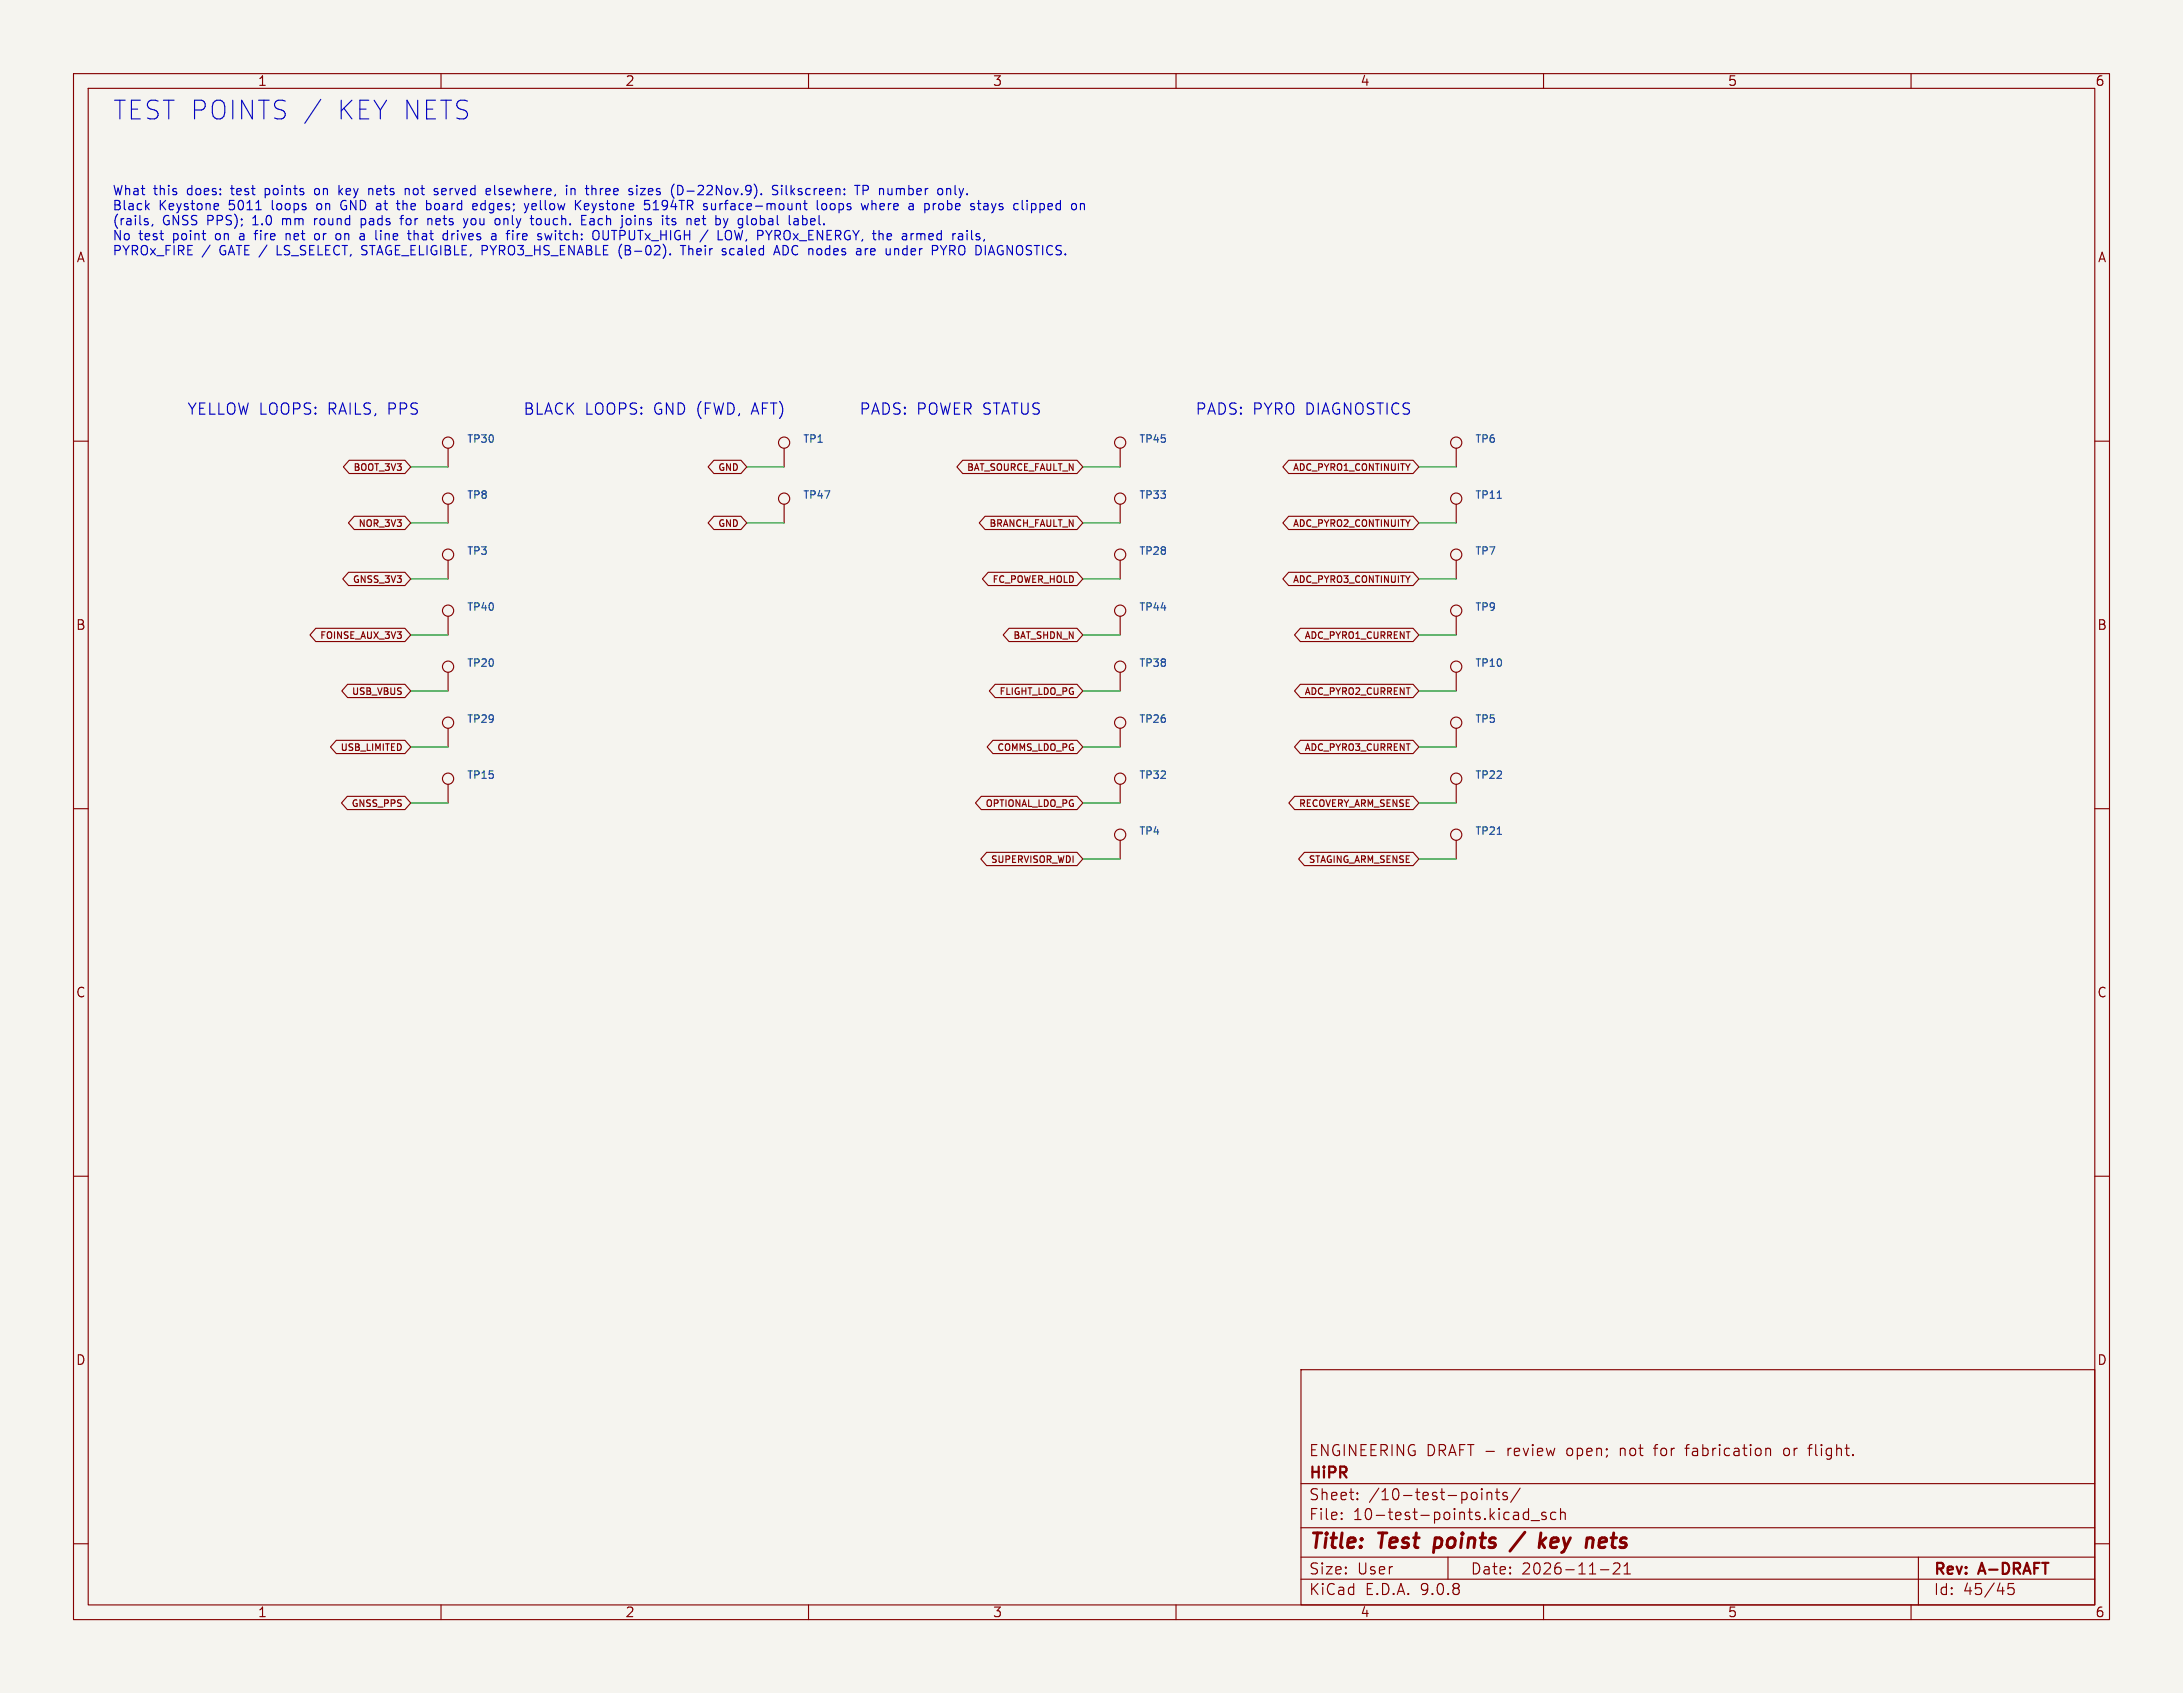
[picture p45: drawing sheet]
<svg xmlns="http://www.w3.org/2000/svg" width="297mm" height="230mm" viewBox="0 0 297 230" stroke-linecap="round" stroke-linejoin="round" font-family="sans-serif">
<defs><g id="words">
<g font-size="3.5" fill="#0000c2">
<text x="15.2" y="16.5">TEST POINTS /</text>
<text x="45.6" y="16.5">KEY NETS</text>
</g>
<g font-size="2.8" fill="#840000">
<text x="178" y="211.2">Title:</text>
<text x="187.7" y="211.2">Test</text>
<text x="196" y="211.2">points</text>
<text x="207.4" y="211.2">/</text>
<text x="211.9" y="211.2">key</text>
<text x="219" y="211.2">nets</text>
</g>
<g font-size="2.1" fill="#0000c2">
<text x="25.4" y="56.6">YELLOW LOOPS:</text>
<text x="44.6" y="56.6">RAILS,</text>
<text x="52.9" y="56.6">PPS</text>
<text x="71.1" y="56.6">BLACK LOOPS:</text>
<text x="89" y="56.6">GND (FWD,</text>
<text x="102.6" y="56.6">AFT)</text>
<text x="116.8" y="56.6">PADS: POWER STATUS</text>
<text x="162.6" y="56.6">PADS: PYRO DIAGNOSTICS</text>
</g>
<g font-size="2.1" fill="#840000">
<text x="178" y="201.5">HiPR</text>
<text x="178" y="198.3">ENGINEERING DRAFT -</text>
<text x="205.2" y="198.3">review</text>
<text x="213.4" y="198.3">open;</text>
<text x="220.8" y="198.3">not</text>
<text x="225.7" y="198.3">for</text>
<text x="230.1" y="198.3">fabrication</text>
<text x="243.5" y="198.3">or</text>
<text x="247.1" y="198.3">flight.</text>
<text x="178" y="207">File:</text>
<text x="178" y="204.3">Sheet:</text>
<text x="184.1" y="207">10-test-points.kicad_sch</text>
<text x="186.2" y="204.3">/10-test-points/</text>
<text x="178" y="214.4">Size:</text>
<text x="184.7" y="214.4">User</text>
<text x="200" y="214.4">Date:</text>
<text x="207" y="214.4">2026-11-21</text>
<text x="263" y="214.6">Rev:</text>
<text x="269.4" y="214.6">A-DRAFT</text>
<text x="178" y="217.2">KiCad</text>
<text x="185.7" y="217.2">E.D.A.</text>
<text x="193.3" y="217.2">9.0.8</text>
<text x="263" y="217.2">Id:</text>
<text x="267.1" y="217.2">45/45</text>
</g>
<g font-size="1.8" fill="#840000">
<text x="35" y="11.9">1</text>
<text x="85" y="11.9">2</text>
<text x="135" y="11.9">3</text>
<text x="185" y="11.9">4</text>
<text x="235" y="11.9">5</text>
<text x="285" y="11.9">6</text>
<text x="10.3" y="35.9">A</text>
<text x="285.3" y="35.9">A</text>
<text x="10.3" y="85.9">B</text>
<text x="285.3" y="85.9">B</text>
<text x="10.3" y="135.9">C</text>
<text x="285.3" y="135.9">C</text>
<text x="10.3" y="185.9">D</text>
<text x="285.3" y="185.9">D</text>
<text x="35" y="220.2">1</text>
<text x="85" y="220.2">2</text>
<text x="135" y="220.2">3</text>
<text x="185" y="220.2">4</text>
<text x="235" y="220.2">5</text>
<text x="285" y="220.2">6</text>
</g>
<g font-size="1.8" fill="#0000c2">
<text x="15.2" y="26.9">What</text>
<text x="15.2" y="28.9">Black</text>
<text x="20.9" y="26.9">this</text>
<text x="21.6" y="28.9">Keystone</text>
<text x="25.6" y="26.9">does:</text>
<text x="31.2" y="28.9">5011</text>
<text x="31.8" y="26.9">test</text>
<text x="36.5" y="26.9">points</text>
<text x="37.3" y="28.9">loops</text>
<text x="43.5" y="26.9">on</text>
<text x="43.6" y="28.9">on</text>
<text x="46.9" y="26.9">key</text>
<text x="47" y="28.9">GND at</text>
<text x="51.2" y="26.9">nets</text>
<text x="55.1" y="28.9">the</text>
<text x="56.4" y="26.9">not</text>
<text x="59.3" y="28.9">board</text>
<text x="60.6" y="26.9">served</text>
<text x="65.8" y="28.9">edges;</text>
<text x="67.8" y="26.9">elsewhere,</text>
<text x="73.1" y="28.9">yellow</text>
<text x="78.9" y="26.9">in</text>
<text x="80.1" y="28.9">Keystone</text>
<text x="81.8" y="26.9">three</text>
<text x="87.9" y="26.9">sizes</text>
<text x="89.8" y="28.9">5194TR</text>
<text x="93.8" y="26.9">(D-22Nov.9).</text>
<text x="98" y="28.9">surface-mount</text>
<text x="107.8" y="26.9">Silkscreen:</text>
<text x="113.6" y="28.9">loops</text>
<text x="119.3" y="26.9">TP number</text>
<text x="119.9" y="28.9">where</text>
<text x="126.6" y="28.9">a</text>
<text x="128.9" y="28.9">probe</text>
<text x="130.9" y="26.9">only.</text>
<text x="135.4" y="28.9">stays</text>
<text x="141.4" y="28.9">clipped</text>
<text x="15.2" y="31">(rails,</text>
<text x="15.2" y="33">No</text>
<text x="15.2" y="35.1">PYROx_FIRE</text>
<text x="18.9" y="33">test</text>
<text x="22.1" y="31">GNSS PPS);</text>
<text x="23.6" y="33">point</text>
<text x="27.5" y="35.1">/</text>
<text x="29.6" y="33">on</text>
<text x="30" y="35.1">GATE /</text>
<text x="33" y="33">a</text>
<text x="34.7" y="31">1.0</text>
<text x="35.4" y="33">fire</text>
<text x="38.1" y="35.1">LS_SELECT, STAGE_ELIGIBLE, PYRO3_HS_ENABLE</text>
<text x="38.9" y="31">mm</text>
<text x="39.7" y="33">net</text>
<text x="43.4" y="31">round</text>
<text x="43.9" y="33">or</text>
<text x="47" y="33">on</text>
<text x="50" y="31">pads</text>
<text x="50.5" y="33">a</text>
<text x="52.8" y="33">line</text>
<text x="55.6" y="31">for</text>
<text x="57.4" y="33">that</text>
<text x="59.4" y="31">nets</text>
<text x="62.4" y="33">drives</text>
<text x="64.6" y="31">you</text>
<text x="69" y="31">only</text>
<text x="69.2" y="33">a</text>
<text x="71.5" y="33">fire</text>
<text x="74.1" y="31">touch.</text>
<text x="75.9" y="33">switch:</text>
<text x="81.2" y="31">Each</text>
<text x="83.6" y="33">OUTPUTx_HIGH</text>
<text x="85.2" y="35.1">(B-02).</text>
<text x="86.9" y="31">joins</text>
<text x="92.6" y="31">its</text>
<text x="94" y="35.1">Their</text>
<text x="96.1" y="31">net</text>
<text x="98.5" y="33">/</text>
<text x="99.7" y="35.1">scaled</text>
<text x="100.3" y="31">by</text>
<text x="101" y="33">LOW, PYROx_ENERGY, the</text>
<text x="103.5" y="31">global</text>
<text x="107.1" y="35.1">ADC nodes</text>
<text x="110.6" y="31">label.</text>
<text x="118.6" y="35.1">are</text>
<text x="122.8" y="35.1">under</text>
<text x="126.7" y="33">armed</text>
<text x="129.3" y="35.1">PYRO DIAGNOSTICS.</text>
<text x="133.7" y="33">rails,</text>
</g>
<g font-size="1.4" fill="#006464">
<text x="63.5" y="60.4">TP30</text>
<text x="109.2" y="60.4">TP1</text>
<text x="154.9" y="60.4">TP45</text>
<text x="200.6" y="60.4">TP6</text>
<text x="63.5" y="68.1">TP8</text>
<text x="109.2" y="68.1">TP47</text>
<text x="154.9" y="68.1">TP33</text>
<text x="200.6" y="68.1">TP11</text>
<text x="63.5" y="75.7">TP3</text>
<text x="154.9" y="75.7">TP28</text>
<text x="200.6" y="75.7">TP7</text>
<text x="63.5" y="83.3">TP40</text>
<text x="154.9" y="83.3">TP44</text>
<text x="200.6" y="83.3">TP9</text>
<text x="63.5" y="90.9">TP20</text>
<text x="154.9" y="90.9">TP38</text>
<text x="200.6" y="90.9">TP10</text>
<text x="63.5" y="98.5">TP29</text>
<text x="154.9" y="98.5">TP26</text>
<text x="200.6" y="98.5">TP5</text>
<text x="63.5" y="106.2">TP15</text>
<text x="154.9" y="106.2">TP32</text>
<text x="200.6" y="106.2">TP22</text>
<text x="154.9" y="113.8">TP4</text>
<text x="200.6" y="113.8">TP21</text>
</g>
<g font-size="1.3" fill="#840000">
<text x="47.9" y="64.3">BOOT_3V3</text>
<text x="97.6" y="64.3">GND</text>
<text x="131.4" y="64.3">BAT_SOURCE_FAULT_N</text>
<text x="175.8" y="64.3">ADC_PYRO1_CONTINUITY</text>
<text x="48.6" y="71.9">NOR_3V3</text>
<text x="97.6" y="71.9">GND</text>
<text x="134.5" y="71.9">BRANCH_FAULT_N</text>
<text x="175.8" y="71.9">ADC_PYRO2_CONTINUITY</text>
<text x="47.9" y="79.5">GNSS_3V3</text>
<text x="134.9" y="79.5">FC_POWER_HOLD</text>
<text x="175.8" y="79.5">ADC_PYRO3_CONTINUITY</text>
<text x="43.4" y="87.1">FOINSE_AUX_3V3</text>
<text x="137.7" y="87.1">BAT_SHDN_N</text>
<text x="177.4" y="87.1">ADC_PYRO1_CURRENT</text>
<text x="47.7" y="94.7">USB_VBUS</text>
<text x="135.8" y="94.7">FLIGHT_LDO_PG</text>
<text x="177.4" y="94.7">ADC_PYRO2_CURRENT</text>
<text x="46.2" y="102.4">USB_LIMITED</text>
<text x="135.5" y="102.4">COMMS_LDO_PG</text>
<text x="177.4" y="102.4">ADC_PYRO3_CURRENT</text>
<text x="47.7" y="110">GNSS_PPS</text>
<text x="133.9" y="110">OPTIONAL_LDO_PG</text>
<text x="176.6" y="110">RECOVERY_ARM_SENSE</text>
<text x="134.7" y="117.6">SUPERVISOR_WDI</text>
<text x="177.9" y="117.6">STAGING_ARM_SENSE</text>
</g>
</g></defs>
<path d="M0 0h297v230.3h-297z" fill="#f5f4ef" stroke="#f5f4ef" stroke-width=".14"/>
<g fill="none" stroke="#840000" stroke-width=".15">
<path d="M10 10h277v210.3h-277zM12 12h273v206.3h-273zM60 10v2M110 10v2M160 10v2M210 10v2M260 10v2M10 60h2M47.4 77.9h7.7l.8 .9-.8 .9h-7.7l-.8-.9zM47.5 62.6h7.6l.8 .9-.8 .9h-7.6l-.8-.9zM48.2 70.2h6.9l.8 .9-.8 .9h-6.9l-.8-.9zM61 61v2.5"/>
<path d="M61 68.6v2.5M61 76.2v2.6M97.1 70.2h3.7l.8 .9-.8 .9h-3.7l-.8-.9zM97.1 62.6h3.7l.8 .9-.8 .9h-3.7l-.8-.9zM106.7 61v2.5M106.7 68.6v2.5M131 62.6h15.5l.8 .9-.8 .9h-15.5l-.8-.9zM134 70.2h12.5l.8 .9-.8 .9h-12.5l-.8-.9zM134.4 77.9h12.1l.8 .9-.8 .9h-12.1l-.7-.9zM152.4 61v2.5M152.4 68.6v2.5M152.4 76.2v2.6"/>
<path d="M175.3 77.9h17l.7 .9-.7 .9h-17l-.8-.9zM175.3 62.6h17l.7 .9-.7 .9h-17l-.8-.9zM175.3 70.2h17l.7 .9-.7 .9h-17l-.8-.9zM198.1 61v2.5M198.1 68.6v2.5M198.1 76.2v2.6M285 60h2M43 85.5h12.1l.8 .9-.8 .9h-12.1l-.8-.9zM47.3 93.1h7.8l.8 .9-.8 .9h-7.8l-.8-.9zM61 83.8v2.6M61 91.5v2.5M61 99.1v2.5"/>
<path d="M135.4 93.1h11.1l.8 .9-.8 .9h-11.1l-.8-.9zM137.3 85.5h9.2l.8 .9-.8 .9h-9.2l-.8-.9zM152.4 83.8v2.6M152.4 91.5v2.5M152.4 99.1v2.5M176.9 93.1h15.4l.7 .9-.7 .9h-15.4l-.8-.9zM176.9 85.5h15.4l.7 .9-.7 .9h-15.4l-.8-.9zM198.1 83.8v2.6M198.1 91.5v2.5M198.1 99.1v2.5M10 110h2M45.7 100.7h9.4l.8 .9-.8 .9h-9.4l-.7-.9z"/>
<path d="M47.2 108.3h7.9l.8 .9-.8 .9h-7.9l-.7-.9zM61 106.7v2.5M133.5 108.3h13l.8 .9-.8 .9h-13l-.8-.9zM134.2 116h12.3l.8 .9-.8 .9h-12.3l-.8-.9zM135.1 100.7h11.4l.8 .9-.8 .9h-11.4l-.8-.9zM152.4 106.7v2.5M152.4 114.3v2.6M176.1 108.3h16.2l.7 .9-.7 .9h-16.2l-.8-.9zM176.9 100.7h15.4l.7 .9-.7 .9h-15.4l-.8-.9zM177.5 116h14.8l.7 .9-.7 .9h-14.8l-.8-.9zM198.1 106.7v2.5M198.1 114.3v2.6"/>
<path d="M285 110h2M10 160h2M285 160h2M177 186.3h108v32h-108zM229.2 197h.6M240.3 197.1l.2-.1 .3 .1 .1 .9M243 197l-.3 .3v.4l.3 .3M246 197h.5M246.5 196.5l-.3 .1v.1v1.3M10 210h2M60 218.3v2M110 218.3v2"/>
<path d="M160 218.3v2M177 214.8h108M177 211.8h108M177 207.8h108M177 201.8h108M182.5 206.6l.1 .1h-.1M182.5 206.6v.1M182.5 205.8v.1M182.5 205.8l.1 .1h-.1M184.7 203.9v.1M184.7 203.9l-.1 .1h.1M184.7 203.1v.1"/>
<path d="M184.7 203.1l-.1 .1h.1M197 211.8v3M200.7 203l.3 .3v.4l-.3 .3M201.6 202.5v.2M201.6 203v1M201.6 202.5l-.1 .1 .1 .1M201.6 202.5l.1 .1-.1 .1M202.3 203v1M202.3 203.2a.37 .37 0 0 1 .7 0v.8M203.5 203h.5M203.7 202.5v1.3v.2h.3M205 203.1l-.3-.1-.2 .2v.3l.5 .1 .1 .1-.1 .3h-.1h-.4"/>
<path d="M206.8 202.5l-1.3 1.9M208 205.2v1.5M208 205.8l-.5-.1-.3 .3v.4l.2 .3h.1h.5M208.3 206.9h1.2M210 218.3v2M210.3 205.8l-.3-.1-.3 .2 .1 .3 .5 .1 .1 .1-.1 .3h-.1h-.5M211.7 205.8l-.5-.1-.2 .3v.4l.1 .3h.1h.5M212.3 205.9a.37 .37 0 0 1 .7 0v.8M212.3 205.2v1.5M217.7 213.6h1.2M219.5 212.8l.2-.2 .5 .1a.41 .41 0 0 1 .1 .6l-.8 .8h.9M221 214.1h.8"/>
<path d="M221 213.1l.4-.5v1.5M260 218.3v2M261 211.8v6.5M274 215.4h-.8v.7l.2-.1 .5 .1 .1 .2v.5l-.3 .1h-.3l-.2-.1M285 210h2"/>
<circle cx="61" cy="75.5" r=".76"/>
<circle cx="61" cy="67.8" r=".76"/>
<circle cx="61" cy="60.2" r=".76"/>
<circle cx="106.7" cy="60.2" r=".76"/>
<circle cx="106.7" cy="67.8" r=".76"/>
<circle cx="152.4" cy="60.2" r=".76"/>
<circle cx="152.4" cy="75.5" r=".76"/>
<circle cx="152.4" cy="67.8" r=".76"/>
<circle cx="198.1" cy="67.8" r=".76"/>
<circle cx="198.1" cy="60.2" r=".76"/>
<circle cx="198.1" cy="75.5" r=".76"/>
<circle cx="61" cy="90.7" r=".76"/>
<circle cx="61" cy="83.1" r=".76"/>
<circle cx="61" cy="98.3" r=".76"/>
<circle cx="152.4" cy="83.1" r=".76"/>
<circle cx="152.4" cy="90.7" r=".76"/>
<circle cx="152.4" cy="98.3" r=".76"/>
<circle cx="198.1" cy="83.1" r=".76"/>
<circle cx="198.1" cy="98.3" r=".76"/>
<circle cx="198.1" cy="90.7" r=".76"/>
<circle cx="61" cy="105.9" r=".76"/>
<circle cx="152.4" cy="105.9" r=".76"/>
<circle cx="152.4" cy="113.6" r=".76"/>
<circle cx="198.1" cy="113.6" r=".76"/>
<circle cx="198.1" cy="105.9" r=".76"/>
</g>
<path d="M195.3 209.2l-.3 2M207.5 208.4l-2.1 2.6M209.7 209.8l.5 .7M210.3 209.2l-.8 .8M211.2 209.3l-.2 .2v.8v.1l.2 .1M212 209.7l-1 .2M217.6 210.4l.2 .1 .6-.1M218.3 209.2l-.6 .1M218.5 209.7l-.9 .2" fill="none" stroke="#840000" stroke-width=".4"/>
<path d="M203.7 67.8h.6M203.7 113.5h.6" fill="none" stroke="#006464" stroke-width=".15"/>
<g fill="none" stroke="#009600" stroke-width=".15">
<path d="M55.9 78.8h5.1M55.9 71.1h5.1M55.9 63.5h5.1M101.6 71.1h5.1M101.6 63.5h5.1M147.3 78.8h5.1M147.3 71.1h5.1M147.3 63.5h5.1M193 78.8h5.1M193 71.1h5.1M193 63.5h5.1M55.9 94h5.1"/>
<path d="M55.9 86.4h5.1M147.3 94h5.1M147.3 86.4h5.1M193 94h5.1M193 86.4h5.1M55.9 109.2h5.1M55.9 101.6h5.1M147.3 109.2h5.1M147.3 101.6h5.1M147.3 116.9h5.1M193 109.2h5.1M193 101.6h5.1"/>
<path d="M193 116.9h5.1"/>
</g>
<g fill="none" stroke="#0000c2" stroke-width=".15">
<path d="M43.6 13.5l-2.1 3.3M19.9 28.1l.4 .4M20 30.2l.2 .1-.2 .3M20 29.7l.1 .1M20.3 27.7l-.5 .5M20.8 30.5l-.1 .3M29.3 27.7h.4v.3l-.6 .1M29.7 28.5h-.4M34.6 31.8h.5M34.8 31.5v1.1M34.8 28.5h.7M38.9 31.8v.8"/>
<path d="M39.3 31.8l-.4 .1M42.8 29.7v.9M42.9 25.7l-.1 .2v.3l.1 .2M43 29.7l-.2 .3M43.3 31.8h-.3l-.2 .2 .1 .5 .1 .1h.3M45.9 31.8h.3l.2 .2-.1 .5-.4 .1M46.1 25.2v1.3M46.2 26l.4 .5M46.5 27.4l-.1 .6 .2 .5M46.6 25.6l-.5 .5M49.1 29.7v1.3M49.1 30.5l.4 .1"/>
<path d="M49.4 31.8h.1M49.5 29.7l-.4 .1M49.6 32v.6M49.6 32.6h-.2M49.6 32.1h-.2M50.2 25.7l.3-.1 .2 .2M51.1 31.4v1M53.9 27.7h.5M54.1 28.4l.1 .1h.2M54.4 29.7h.5M54.6 29.5v1.1M55.1 25.8l.2-.2 .3 .1 .1 .8"/>
<path d="M55.1 25.6v.9M56.3 31.9l.4-.1 .2 .2M56.3 31.4v1.2M58 27.7h.4l.2 .2v.4l-.1 .2h-.5M58.3 29.8h.4l.1 .8M59.2 25.6l.3 .1M59.2 26.1h.3l.1 .2-.2 .2h-.2M61.5 31.8v.8M61.8 31.8h-.2l-.1 .2M63.1 29.7l.3 .9M63.4 30.6l-.2 .3M63.7 29.7l-.3 .9"/>
<path d="M64.3 28.1l.6-.1v-.3h-.4l-.2 .2 .1 .6h.5M66.3 25.6l.4 .1v.2l-.6 .2M66.7 26.4l-.4 .1M68 29.9v.6M71.3 27.7l.3 .8M71.6 28.5l-.1 .3M71.9 27.7l-.3 .8M72.4 27.7v.7l.1 .1M73 28l-.6 .1M73 29.9v.6l.2 .1 .4-.1M75.1 31.8l-.3 .8-.2-.6-.2 .6M77.1 25.2v.1"/>
<path d="M77.1 25.6v.9M77.7 25.8l.2-.2 .3 .1v.8M77.7 25.6v.9M78.5 27.8l.5 .7M79 27.3l-.7 .7M79.1 30.6h.6M79.1 29.9h.5M79.1 29.3h.6M79.7 27.7l-.2 .2v.5l.2 .1M80.1 28l-.6 .1M80.7 30.1h-.3a.25 .25 0 0 0-.2 .2 .25 .25 0 0 0 .2 .3h.3M80.7 25.6l.3 .1 .1 .1v.7"/>
<path d="M82 31.4v1l.3 .2h.3l.2-.2v-1M84.2 34.3l.1 .5 .3 .4M84.3 33.8l-.1 .3M85.8 29.9l.1 .4-.3 .3M86.6 25.2v.1M86.6 25.6v.9M87.1 25.6h.7l-.7 .9h.7M87.8 27.7h.4l.2 .3-.1 .4-.1 .1h-.4M88.9 28.5h.7M89.1 27.4l-.2 .2M91.2 34.5v.2M91.9 29.8l-.3-.1-.2 .2 .1 .2 .4 .1v.3h-.5"/>
<path d="M92.2 25.2a.64 .64 0 0 1 .7 .7 .64 .64 0 0 1-.7 .6M92.9 33.4v1.3M94.7 29.7l.4 .1 .1 .2-.6 .2M95.1 30.5l-.4 .1M95.5 29.7h.5M96.8 27.7l.1 .8h.3l.1-.1M97.3 27.7v.8M97.7 31.4v1.2h.6M98.6 34.2l.2 .2-.2 .3M98.6 33.8l.1 .1M99.9 31.4l.3 1.2 .3-.9M102.7 29.7l.2 .3v.3l-.2 .3"/>
<path d="M105.3 34.7l.4-1.3 .4 1.3M105.4 34.3h.6M105.8 25.3l-.5-.1-.2 .1v.4l.6 .2 .1 .3-.2 .3-.5-.1M106.4 25.2v.1M106.4 25.6v.9M107 25.2v1.1l.1 .2M109.2 29.8l.4-.1 .2 .3v.3l-.1 .2h-.5M109.2 29.3v1.3M111.2 27.3v1.1l.2 .1M111.9 27.8l.1-.1 .4 .1 .1 .5-.2 .2h-.3l-.1-.1zM113.2 27.7l-.3 .2v.4l.3 .2M116.3 25.2h.7"/>
<path d="M117.4 25.9l.6-.1 .1-.2v-.3l-.2-.1h-.5v1.3M117.7 33.8v.9M117.8 33.9l-.1 .2M118.6 27.8l.2-.1h.3l.1 .8M118.6 27.3v1.2M121.7 33.8v.9M121.8 33.9h-.1M122.2 33.9l.1 .8M125.5 31.8h.3v.2v.6M125.8 28.5h.4M125.8 27.7v1.3M126.2 27.7h-.4"/>
<path d="M127.9 27.7h.3l.2 .2M127.9 33.4l.5 .7M128.4 28.3l-.2 .2h-.3M128.4 34.1v.6M128.8 33.4l-.4 .7M129.3 25.7v.8M129.9 25.2v1.1l.2 .2M132.2 32.4l.2 .2M132.8 32.6h.5M133.3 31.8h-.3l-.2 .2v.1l.5 .2M133.9 28.5h.5M134.4 27.9v.6"/>
<path d="M134.4 28l-.5 .1M140.3 27.7h.4l.2 .2M140.3 27.7v1.3M140.9 28.3l-.2 .2h-.4"/>
</g>
<use href="#words"/>
</svg>
